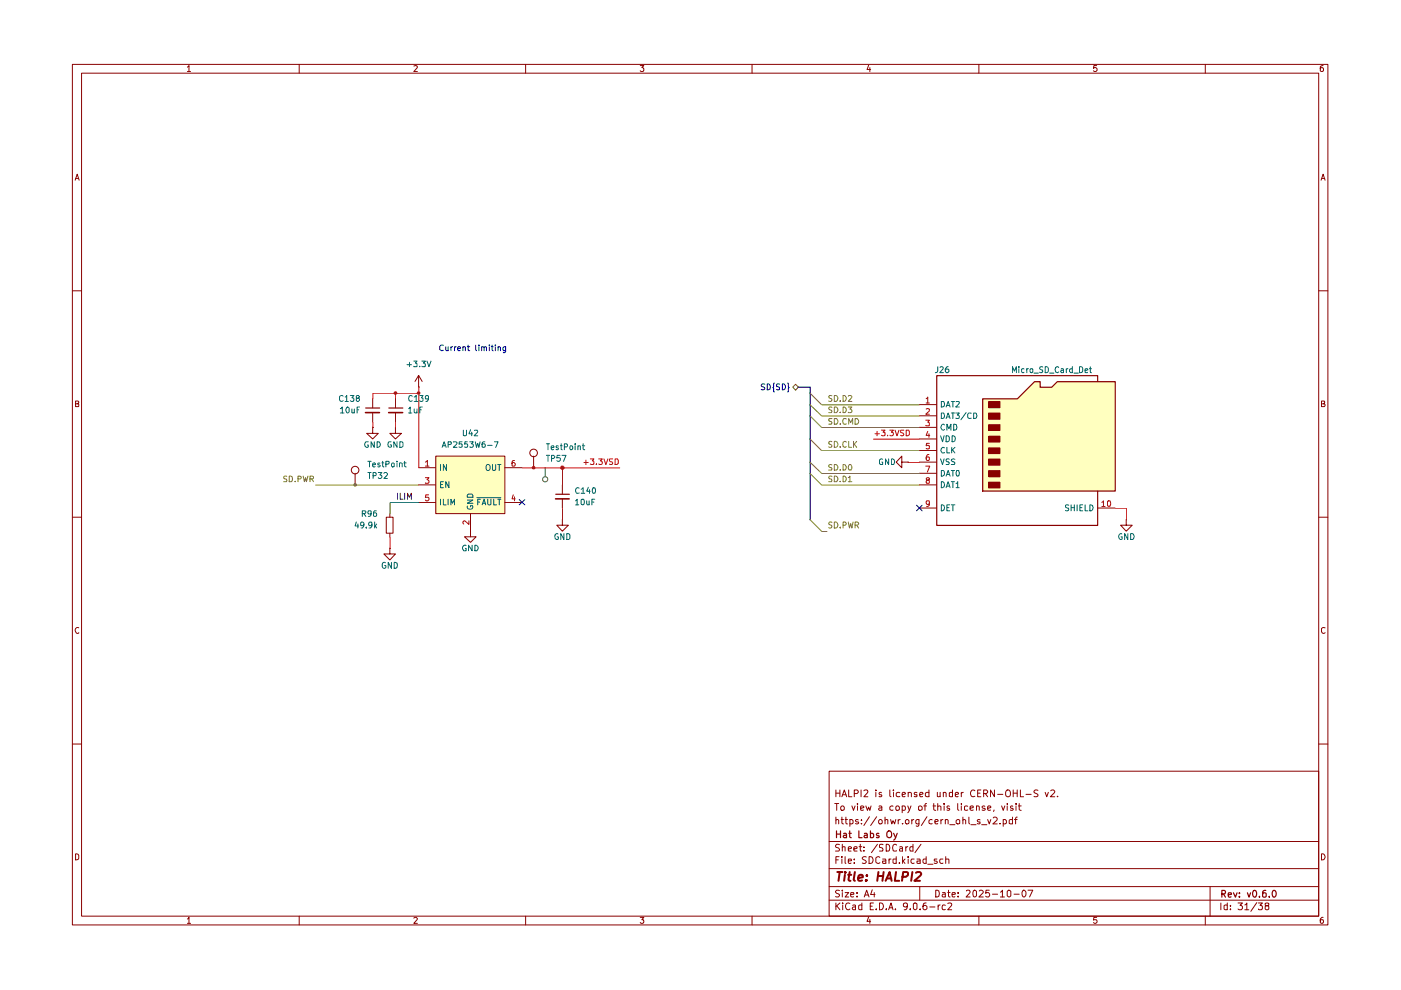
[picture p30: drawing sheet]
<svg xmlns="http://www.w3.org/2000/svg" width="297mm" height="210mm" viewBox="0 0 297 210" stroke-linecap="round" stroke-linejoin="round" font-family="sans-serif">
<g fill="none" stroke="#890000" stroke-width=".21">
<path d="M15.3 13.7h266.2v182.4h-266.2zM17.3 15.5h262.3v178.7h-262.3zM39.7 14.2l.4-.3v1.3M39.7 15.2h.7M63.4 13.7v1.8M87.7 14l.5-.1 .3 .3-.8 1h.8M111.4 13.7v1.8M135.7 13.9h.8l-.4 .4 .4 .3-.1 .5-.5 .1-.2-.2M159.4 13.7v1.8M184.2 13.8l-.4 1h.8M184.4 14.3v.9M207.5 13.7v1.8"/>
<path d="M232.5 13.9h-.6l-.1 .6 .5-.2 .3 .3v.3l-.3 .3-.5-.2M255.5 13.7v1.8M280.5 13.9l-.6 .3v.8l.3 .2 .3-.1v-.7l-.3-.1-.3 .3M15.9 38.2l.5-1.3 .4 1.3M16 37.9h.6M280.1 38.2l.4-1.3 .4 1.3M280.3 37.9h.6M15.3 61.7h2M279.6 61.7h1.9M16 85.6h.4l.3-.2-.2-.4h-.5v1.2h.6l.1-.5-.3-.1M280.2 85.6l.6-.1v-.5h-.6v1.2l.7-.1v-.3l-.3-.2M15.3 109.7h2"/>
<path d="M279.6 109.7h1.9M16.7 133.1a.58 .58 0 0 0-.8 .6 .58 .58 0 0 0 .8 .5v-.1M280.9 133.1a.46 .46 0 0 0-.7 .2v.7l.2 .2 .3 .1 .2-.2M15.3 157.8h2M279.6 157.8h1.9M175.8 163.5h103.8v30.7h-103.8zM175.8 178.4h103.8M177 170.4h.8M177.2 173.9l.2-.1 .4 .1v.8M177.2 167.5v1.4M177.2 173.2v1.5M177.2 168.2h.9"/>
<path d="M177.4 170.4v1.4M178 179.1l-.6-.1-.2 .2v.4l.5 .2 .3 .4-.2 .2h-.7M178.1 167.5v1.4M178.2 171.1l.3-.2h.3l.2 .2-.1 .6h-.6zM178.3 173.8h.5M178.5 173.2v1.3l.3 .2M178.5 168.9l.5-1.4 .5 1.4M178.6 179.7l.2-.2 .4 .1v.8M178.6 179v1.4M178.7 168.5h.6M179.2 173.8h.5M179.3 173.2v1.3l.4 .2"/>
<path d="M179.9 167.5v1.4h.7M180.2 173.8h.4l.3 .2-.1 .6h-.6M180.2 173.8v1.4M180.6 170.9l.4 .9 .3-.9M181.1 168.3h.6l.3-.3v-.3l-.3-.2h-.6v1.4M181.8 170.4v.1M181.8 170.9v.9M182 173.8h-.4l-.2 .2 .2 .3h.4l.1 .2-.3 .2-.4-.1M182.1 179.5h.6M182.4 179v1.3l.1 .1h.2M182.5 171.4l.7-.2-.1-.2h-.6v.7h.6M182.6 167.5v1.4"/>
<path d="M182.6 174.6v.1M182.6 173.8v.1M183.2 179.6v.1M183.2 167.7l.5-.2 .3 .2-.1 .4-.7 .8h.8M183.6 170.9l.3 .9 .3-.7 .2 .7 .3-.9M184.3 173.2l-1.1 1.8M185.7 167.5v.2M185.7 168v.9M185.9 173.2l-1.3 1.8M186 179l-1.2 1.8M186.3 174l.2-.2h.3l.2 .2v.6h-.6zM186.4 171l.4-.1 .2 .1v.8"/>
<path d="M186.9 168.1l-.4-.1-.1 .3 .1 .2h.4l.1 .3-.2 .1-.4-.1M187 171.2l-.7 .3 .2 .3 .5-.1M187.2 179.1h-.7v.6a.53 .53 0 0 1 .6 .2 .53 .53 0 0 1 0 .5h-.6M187.6 173.9l.3-.1h.3v.9M187.6 173.2v1.5M187.9 179a.8 .8 0 0 1 .8 .5 .8 .8 0 0 1-.3 .9h-.5zM188.7 167.5v1.3l.2 .1M188.8 173.8l.3 .9 .2-.7 .4 .7 .2-.9M189.3 171a.45 .45 0 0 0-.6 .1v.6h.6M189.4 167.5v.2M189.4 168v.9M190 171l.4-.1 .3 .2-.1 .6h-.6z"/>
<path d="M190.1 179.2l-.1-.1a.42 .42 0 0 0-.7 .2v1l.2 .1h.6M190.4 173.8v.9M190.8 179.6l.3-.1 .3 .2v.7h-.6l-.1-.3 .7-.2M190.8 168.1l-.4-.1-.4 .3 .1 .5h.7M190.9 173.8l-.5 .2M191.3 171l.4-.1 .3 .2-.1 .6h-.6M191.3 168.5l.7-.2-.2-.3h-.3l-.2 .2v.6l.2 .1 .4-.1M191.3 170.9v1.4M191.4 174.6v.1M192 179.5v.9M192.2 173.8h.3l.2 .2v.4l-.2 .3h-.3l-.2-.3v-.4zM192.5 179.5l-.5 .3"/>
<path d="M192.5 170.9l.3 .9M192.6 168.1l.4-.1 .2 .2v.7M192.6 168v.9M193.1 170.9l-.6 1.4M193.3 173.8v.9M193.6 179v1.4h-.6v-.8h.6M193.7 173.8l-.4 .2M194.4 168.1l-.4-.1-.2 .2 .2 .3h.4v.3h-.6M194.8 171a.45 .45 0 0 1 .7 .1l-.1 .6-.4 .1-.2-.1zM194.8 173.8v1.1l-.2 .3-.4-.1M194.8 173.8h-.4l-.2 .2v.6h.6M195 168.5l.7-.2-.2-.3h-.3l-.2 .2v.6l.2 .1 .4-.1"/>
<path d="M195.3 179l-1.3 1.8M195.9 170.9h.5M196.4 170.4l-.3 .2v1.2M196.5 173.2l-1.2 1.8M197 168.1l-.5-.1-.3 .3 .1 .5h.7M197 167.5v1.4M197.6 173.8a.45 .45 0 0 0-.6 .2v.6h.6M197.8 170.9h.6M198 170.4v1.2l.4 .2M198.2 174.3l.7-.2-.2-.3h-.3l-.2 .1v.6l.2 .2 .4-.1M198.7 168v.8h.6M198.8 171l.3-.1 .4 .1v.8"/>
<path d="M198.8 170.4v1.4M199.3 168v.9M199.5 173.8v.9M199.9 173.8l-.4 .2M200 168.1l.4-.1 .2 .2v.7M200 168v.9M200.2 170.4v.1M200.2 170.9v.9M200.4 173.9l.2-.1 .4 .1v.8M200.4 173.8v.9M201.3 171l-.4-.1-.1 .2 .1 .3h.4l.1 .2-.2 .2-.4-.1M201.4 174.9h1.1"/>
<path d="M202 168.1h-.7v.7h.7M202 167.5v1.4M202.5 168.5l.7-.2-.1-.3h-.4l-.2 .2v.6l.2 .1 .4-.1M202.7 174a.45 .45 0 0 1 .8-.1v.7l-.3 .1-.4-.1zM203.1 170.4v1.2l.2 .2M203.8 170.4v.1M203.8 168v.9M203.8 170.9v.9M204.2 173.9l.1-.1 .4 .1v.8M204.2 173.2v1.5M204.2 168l-.4 .3M205.2 171l-.5-.1-.2 .1v.7h.7"/>
<path d="M205.4 173.2v1.3l.2 .2M205.7 171.4l.7-.2v-.2l-.5-.1-.2 .1v.6l.2 .2 .5-.1M205.8 174.9h1.1M206.7 167.7a.68 .68 0 0 0-1 .4 .68 .68 0 0 0 .7 .8l.3-.1M207 171l.2-.1 .4 .1v.8M207 170.9v.9M207.3 168.2h.5M207.8 173.8h-.3l-.3 .1 .1 .3 .5 .1v.3h-.6M208 167.5h-.7v1.4h.7M208.1 174.9h1.1M208.6 168.3h.5l.3-.3v-.3l-.3-.2h-.5v1.4M208.8 171l-.3-.1-.3 .2 .3 .3h.3l.1 .2-.3 .2-.4-.1"/>
<path d="M208.9 168.3l.5 .6M209.4 173.8l.3 .9 .4-.9M209.4 171.4l.7-.2-.2-.3h-.3l-.2 .1v.6l.2 .2 .4-.1M210.6 173.4l.2-.2h.3l.3 .5-.1 .2-.8 .8h.9M210.8 171.7l-.1 .4M210.8 167.5v1.4l-.8-1.4v1.4M211.5 168.4h1.1M212 174.6v.1M212.4 170.9l.3 .9 .3-.9M212.7 173.8h.4l.3 .2-.1 .6h-.6M212.7 173.8v1.4M213.3 167.7l.3-.2h.3a.88 .88 0 0 1 .1 1.3l-.4 .1-.3-.1z"/>
<path d="M213.6 170.4v.1M213.6 170.9v.9M214.7 173.8h-.5l-.2 .1v.7h.7M214.7 173.2v1.5M214.7 171l-.3-.1-.2 .2 .2 .3h.3l.1 .2-.1 .2-.5-.1M214.8 168.2h.9M214.8 167.5v1.4M215.1 173.8h.6M215.4 170.4v.1M215.4 170.9v.9M215.7 173.2l-.4 .3v1.2M215.7 167.5v1.4"/>
<path d="M215.9 170.9h.6M216.1 170.4v1.2l.4 .2M216.3 167.5v1.4h.7M217.5 168.4h1.1M220.1 167.6l-.6-.1-.3 .2 .1 .4 .8 .4-.1 .3h-.8M221.6 168l.3 .9 .4-.9M222.8 167.7l.6-.2 .2 .4-.9 1h.9M224.2 168.8v.1M16 181a.52 .52 0 0 1 .7 .4v.6a.52 .52 0 0 1-.7 .3zM39.7 194.8l.4-.3v1.3M39.7 195.8h.7M63.4 194.2v1.9"/>
<path d="M87.7 194.7l.5-.2 .3 .3-.8 1h.8M111.4 194.2v1.9M135.7 194.5h.8l-.4 .5h.3v.7l-.5 .1-.2-.2M159.4 194.2v1.9M175.8 190.9h103.8M175.8 188h103.8M175.8 184.2h103.8M177.2 191.5v1.4M177.2 182.3h.5M177.4 192l.7 .9M177.9 181.6h-.7v1.5M178 188.8l-.6-.1-.3 .3 .3 .4 .5 .2 .1 .3-.3 .3-.6-.1"/>
<path d="M178.1 191.5l-.9 .7M178.5 181.6v.2M178.5 182.1v1M178.6 188.7v.2M178.6 189.3v.9M178.7 191.5h.1M178.7 191.9v1M179.2 189.3h.7l-.7 .9h.7M179.2 181.6v1.4l.1 .1M179.9 182.6l.6-.1-.1-.4h-.5v.2v.6l.1 .2 .4-.1M179.9 180l.6-.1-.1-.3-.4-.1-.1 .2v.7h.5M180.2 191.5a.67 .67 0 0 0-.9 .6 .67 .67 0 0 0 .8 .7l.1-.1"/>
<path d="M180.4 189.7l.6-.1v-.3h-.6v.1v.6l.2 .2 .4-.1M180.8 192h.6v.9M181 180l.7-.1v-.3l-.4-.1-.3 .2 .1 .7h.6M181.1 182.9v.2M181.1 182.1v.2M181.4 192.2l-.6 .2-.1 .2 .3 .3 .4-.1M181.7 190v.2M181.7 189.3v.1M182.7 192l-.4-.1-.2 .1v.7l.2 .2 .4-.1M182.7 191.5v1.4M183.2 180.4h.1M183.2 190.2l.5-1.5 .6 1.5"/>
<path d="M183.4 189.8h.7M183.7 181.7a.6 .6 0 0 0-.9 .2l.2 .3 .7 .4-.3 .5-.6-.1M184.2 194.4l-.4 .9h.8M184.3 181.6a.73 .73 0 0 1 .8 .8 .73 .73 0 0 1-.8 .7zM184.4 194.9v.9M184.5 192.1h.4M184.9 188.7l-.3 1h.9M185.2 191.5h-.7v1.4h.7M185.4 189.3v.9M185.8 192.7v.2M186.5 191.5a.73 .73 0 0 1 .8 .7 .73 .73 0 0 1-.8 .7zM186.5 181.8l-.4-.2-.4 .4 .1 .9 .3 .2 .4-.2"/>
<path d="M187.1 182.1h.6l.1 1M187.8 182.5l-.7 .1v.4h.7M187.9 192.7v.2M188.4 192.9l.5-1.4 .4 1.4M188.5 182.1v1M188.6 192.5h.7M188.9 182.1h-.3l-.1 .3M189.8 192.7v.2M190 182.1l-.7 .1v.7l.3 .2 .4-.1M190 181.6v1.5M190.7 182.9v.2M191.4 181.6v1.5"/>
<path d="M191.5 182.6l.4 .5M191.9 182.1l-.5 .5M192.4 192l-.3 .3-.5-.1-.1-.2 .1-.5h.5a.84 .84 0 0 1 .3 .8 .84 .84 0 0 1-.7 .6M192.6 181.6v.2M192.6 182.1v1M193 192.7v.2M193.7 191.5h.4l.3 .2v.9l-.3 .3-.4-.3zM193.8 182.1h-.5l-.2 .3v.4l.3 .3 .4-.1M194.4 182.1h.6l.1 1M195 188v2.9M195.1 192.7v.2M195.1 182.5l-.7 .1v.4h.7"/>
<path d="M196.4 191.5h-.5a.99 .99 0 0 0 0 1.4l.6-.3v-.4l-.3-.2h-.3l-.2 .2M196.4 182.1h-.5l-.2 .3v.4l.2 .3 .5-.1M196.4 181.6v1.5M196.7 183.2h1.1M197.1 192.3h1.1M198.4 188.7l.7 .2v1.1l-.4 .2h-.3zM198.6 182.1h-.5v.3v.2h.5l.1 .3-.2 .2-.4-.1M198.9 191.9v1M199.3 191.9l-.4 .3M199.8 189.3h.5l.1 .9M199.9 182.1h-.5l-.2 .3v.4l.3 .3 .4-.1M200.4 189.6h-.5l-.2 .2 .2 .4 .5-.1"/>
<path d="M200.4 192l-.4-.1-.3 .3 .1 .6h.6M200.5 182.2l.6-.1 .1 1M200.5 181.6v1.5M200.9 191.5h.6l.3 .2-.1 .3-.8 .9h.9M200.9 189.3h.5M201.1 188.7v1.3l.3 .2M201.9 189.7l.6-.1v-.3h-.5l-.1 .1v.6l.1 .2 .5-.1M203.1 190v.2M203.1 189.3v.1M204.9 188.9l.2-.2h.3l.3 .5-.9 1h.9M206.4 188.9l.3-.2 .3 .3v.9l-.3 .3a.82 .82 0 0 1-.3-1.3zM207.5 194.2v1.9"/>
<path d="M207.6 188.9l.2-.2h.3l.4 .5-1 1h1M209.7 188.7h-.6l-.1 .7 .6-.1 .2 .3v.3l-.2 .3-.6-.2M210.4 189.6h1.1M212.1 189.2l.4-.5v1.5M212.1 190.2h.9M213.6 189l.3-.3 .4 .3v.9l-.3 .3-.4-.3zM215 189.6h1.1M216.9 188.8l.1-.1a.75 .75 0 0 1 .6 .8 .75 .75 0 0 1-.6 .7 1.01 1.01 0 0 1-.1-1.4zM218 188.7h1l-.7 1.5M232.5 194.5h-.6l-.1 .6 .6-.1 .2 .5-.3 .3-.5-.2M255.5 194.2v1.9M256.6 188v6.2"/>
<path d="M258.8 191.5v1.4M260.2 192l-.4-.1-.3 .1v.7l.3 .2 .4-.1M260.2 191.5v1.4M260.9 192.7v.2M260.9 192v.1M262.5 191.5h.9l-.5 .5h.3l.2 .2v.4l-.2 .3-.7-.2M263.9 191.9l.5-.4v1.4M263.9 192.9h.9M266.5 191.4l-1.3 1.8M266.8 191.5h.9l-.6 .5h.5v.8l-.6 .1-.2-.2M268.5 192l-.3-.1v-.4h.8l-.1 .5-.7 .2v.5l.3 .2 .5-.2v-.5l-.2-.2M280.2 181a.65 .65 0 0 1 .7 .7 .65 .65 0 0 1-.7 .6z"/>
<path d="M280.5 194.5h-.2l-.4 .3 .1 .9a.43 .43 0 0 0 .6-.1 .43 .43 0 0 0-.1-.6h-.5l-.1 .3"/>
</g>
<g fill="none" stroke="#890000" stroke-width=".25">
<path d="M177.4 176.2v1.4M177.4 176.8h.8M178.2 176.2v1.4M178.9 176.8l.4-.1 .2 .1v.8M179.5 177l-.7 .3 .2 .3 .5-.1M180 176.7h.5M180.1 176.2v1.2l.4 .2M182.1 176.2v1.4h.7M183.3 176.8l.4-.1 .2 .1v.8M183.9 177l-.7 .3 .2 .3 .5-.1M184.6 176.8l.4-.1 .2 .2-.1 .6h-.5M184.6 176.2v1.4"/>
<path d="M186.3 176.8l-.3-.1-.2 .2 .2 .3h.3l.1 .2-.2 .2-.4-.1M188.1 176.4l.6-.2a.88 .88 0 0 1 .1 1.3l-.4 .1-.3-.2zM189.5 176.7l.4 .9M190.2 176.7l-.5 1.2-.2 .2M259.1 189.5h.6v-.6l-.6-.1v1.4M259.4 189.5l.4 .7M260.4 189.7l.7-.1-.1-.3h-.5l-.1 .2 .1 .6h.5M261.5 189.3l.4 .9 .4-.9M262.8 190.1v.1M262.8 189.3v.2M264.5 189.3l.3 .9 .4-.9M265.7 188.9l.2-.1a.76 .76 0 0 1 .5 .7 .76 .76 0 0 1-.5 .7 1.01 1.01 0 0 1-.2-1.3z"/>
<path d="M267 190.1v.1M268.4 188.8h-.4l-.3 .3v1l.2 .1 .6-.1-.1-.7-.5-.1-.2 .3M269.1 190.1v.1M269.9 188.9l.2-.1a.73 .73 0 0 1 .6 .7 .73 .73 0 0 1-.6 .7l-.4-.6z"/>
</g>
<g fill="none" stroke="#890000" stroke-width=".42">
<path d="M177.5 184.9h1.1M178 184.9l-.2 1.9M179.1 185.5l-.1 1.3M179.2 184.9v.2M179.8 185.5h.7M180.1 184.9l-.2 1.6 .4 .3M181.2 184.9l-.2 1.6 .2 .3M182 186.2l.9-.2v-.4a.6 .6 0 0 0-.9 .1v1h.8M183.7 186.6l.1 .1h-.3l.2-.1-.1 .2M183.8 185.6v.1M186.2 185.7h1.1M186.2 184.9l-.2 1.9"/>
<path d="M187.3 184.9l-.2 1.9M187.8 186.8l.8-1.9 .4 1.9M188 186.2h1M190 184.9l-.3 1.9h.9M191.3 185.9h.8l.3-.2 .1-.6-.2-.2h-.8l-.3 1.9M193.4 184.9l-.2 1.9M194.2 185.1l.8-.2 .2 .2 .1 .3-1.4 1.4h1.2"/>
</g>
<g fill="#ffffbf">
<path d="M92.4 96.7h14.6v12.2h-14.6z"/>
<path d="M208.3 84.5h7.4l3.6-3.6h1.2v1.2h2.4l1.2-1.2h12.3v23.2h-28.1z"/>
</g>
<path d="M84.3 104.6v1.3M84.9 104.6v1.3h.5M85.8 104.6v1.3M86.4 105.9v-1.3l.4 .8 .4-.8v1.3" fill="none" stroke="#0f0f0f" stroke-width=".21"/>
<g fill="none" stroke="#890000" stroke-width=".21">
<path d="M88.8 79.6l-.8 1.3M88.8 79.6l.7 1.3M88.8 79.6v2.5M79 90.6v1.3h1.2l-1.2 1.2-1.3-1.2h1.3M79 90.6h.1M79 84.5v2M79 87.5v1.9M83.8 90.6v1.3h1.3l-1.3 1.2-1.1-1.2h1.1M83.8 90.6h.1M83.8 84.5v2M83.8 87.5v1.9M88.8 82.1h.1"/>
<path d="M88.8 99.2h3.6M92.4 96.7h14.6v12.2h-14.6zM107 99.2h3.7M113.1 96.7v2.5M75.3 100.4v2.4M81.9 109.7h1.4v3.4h-1.4zM82.7 116.3v1.2h-1.3l1.3 1.2 1.1-1.2h-1.1M82.7 116.3h.1M82.7 108.9v.8M82.7 113.1v.7M88.8 102.8h3.6M88.8 106.5h3.6"/>
<path d="M99.8 112.6v1.2h1.1l-1.1 1.2-1.3-1.2h1.3M99.8 112.6h.1M99.8 108.9v3.7M107 106.5h3.7"/>
<circle cx="75.3" cy="99.7" r=".8"/>
<circle cx="113.1" cy="96" r=".8"/>
</g>
<path d="M90.2 98l.4-.4v1.2M90.2 98.8h.8M109.1 97.6h-.4l-.1 .3v.8h.6v-.4l-.2-.2h-.3l-.1 .2M90.2 101.3h.8l-.5 .4 .5 .3v.3l-.2 .2-.6-.1M90.9 104.9h-.6l-.1 .6 .6-.1 .2 .2v.3l-.3 .3h-.3l-.2-.2M99.4 110.4v.8l-.9-.8-.4 .3 .2 .4M108.8 104.9l-.2 .9h.6M109.1 105.3v.9" fill="none" stroke="#b00000" stroke-width=".21"/>
<g fill="none" stroke="#006465" stroke-width=".21">
<path d="M93.4 98.5v1.3M94.7 98.5v1.3l-.7-1.3v1.3M103.3 98.5a.46 .46 0 0 1 .6 .4v.4a.46 .46 0 0 1-.6 .5 .86 .86 0 0 1 0-1.3zM104.4 98.5v1.1l.3 .2 .4-.3v-1M105.5 98.5h.7M105.9 98.5v1.3M93.4 105.9v1.1M93.4 102.7h.4M94 102.1h-.6v1.3h.6M94 105.9v1.1h.6M95 105.9v1.1M95.2 102.1v1.3l-.7-1.3v1.3"/>
<path d="M95.6 107v-1.1l.3 .8 .5-.8v1.1M99.1 107.3v.4a.61 .61 0 0 0 .8 .3 .61 .61 0 0 0 .3-.8h-.4v.3M99.1 106h1.2l-1.2 .7h1.2M99.1 104.9l.2-.1h.7l.3 .3v.3h-1.2zM101.1 105.5h5.1M101.3 106.4h.4M101.9 105.9h-.6v1.1M102.2 107l.4-1.1 .4 1.1M102.3 106.7h.6M103.4 105.9v.9l.3 .2h.4v-1.1M104.7 105.9v1.1h.6M105.5 105.9h.7"/>
<path d="M105.9 105.9v1.1"/>
</g>
<path d="M77.5 86.5h3M82.4 86.5h3" fill="none" stroke="#890000" stroke-width=".25"/>
<path d="M77.5 87.5h3M82.4 87.5h3" fill="none" stroke="#890000" stroke-width=".34"/>
<path d="M60.8 101h-.6v.5a.47 .47 0 0 1 .5 .1 .47 .47 0 0 1 0 .5h-.6M61.3 100.9h.4l.3 .3v.7l-.2 .2h-.5zM62.6 102v.1M63.2 101.5h.5l.2-.1-.1-.4-.6-.1v1.2M64.3 100.9l.2 1.2 .3-.8 .2 .8 .3-1.2M65.7 101.5h.6l.2-.1-.1-.4-.7-.1v1.2M66.1 101.5l.4 .6" fill="none" stroke="#848400" stroke-width=".21"/>
<g fill="none" stroke="#474747" stroke-width=".21">
<path d="M115.6 99.2v1.9"/>
<circle cx="115.6" cy="101.6" r=".55"/>
</g>
<path d="M123.8 98.1h.9M124.2 97.6v.9M125.2 97.3h.7l-.3 .4 .3 .2v.5h-.7M126.4 98.4v.1M126.9 97.3h.8l-.4 .4 .4 .3-.1 .4h-.7M128 97.3l.5 1.2 .4-1.2M129.9 97.3l-.7 .1v.3l.7 .4-.3 .4-.4-.1M130.4 97.3h.5l.2 .3v.6l-.4 .3h-.3z" fill="none" stroke="#ca0000" stroke-width=".21"/>
<path d="M168.1 82.1l.6-.6 .6 .6-.6 .6z" fill="#fff"/>
<path d="M168.1 82.1l.6-.6 .6 .6-.6 .6z" fill="none" stroke="#735600" stroke-width=".21"/>
<path d="M162.2 81.5l-.6-.1-.2 .2 .2 .4 .5 .1v.5h-.7M162.7 81.4a.64 .64 0 0 1 .6 .6 .64 .64 0 0 1-.6 .7zM164.2 81.2l-.2 .1v.7l-.1 .1 .1 .2v.8h.2M165.3 81.5l-.4-.1-.3 .2 .1 .4 .6 .1v.5h-.7M165.9 81.4a.64 .64 0 0 1 .7 .6 .64 .64 0 0 1-.7 .7zM167 81.2l.2 .1v.7l.1 .1-.1 .2v.8h-.2" fill="none" stroke="#020087" stroke-width=".21"/>
<path d="M208.3 84.6h7.4l3.6-3.7h1.2v1.2h2.5l1.2-1.2h12.3v23.2h-28.2zM117.8 104.8h2.9" fill="none" stroke="#890000" stroke-width=".25"/>
<path d="M117.8 105.8h2.9" fill="none" stroke="#890000" stroke-width=".34"/>
<path d="M119.2 110.2v1.2h1.3l-1.3 1.2-1.2-1.2h1.2M119.2 110.2h.1M119.2 102.8v2M119.2 105.8v1.9" fill="none" stroke="#890000" stroke-width=".21"/>
<g fill="none" stroke="#848400" stroke-width=".21">
<path d="M176.4 83.9h-.6v.4l.5 .2 .1 .4-.3 .2-.4-.1M176.4 86.4h-.6v.4l.5 .2 .1 .3-.1 .2h-.6M176.9 83.8a.65 .65 0 0 1 .8 .7 .65 .65 0 0 1-.8 .6zM176.9 86.3a.66 .66 0 0 1 .7 .4 .66 .66 0 0 1-.2 .8h-.5zM178.2 84.9v.2M178.2 87.4v.1M178.8 83.8a.64 .64 0 0 1 .6 .7 .64 .64 0 0 1-.6 .6zM178.8 86.3a.66 .66 0 0 1 .6 .4 .66 .66 0 0 1-.2 .8h-.4zM179.9 84l.1-.2h.4l.2 .3-.7 1h.7M179.9 86.3h.7l-.4 .4 .4 .3v.3l-.2 .2-.5-.1M176.4 101h-.6v.5a.47 .47 0 0 1 .5 .1 .47 .47 0 0 1 0 .5h-.6M176.4 110.8h-.6v.4l.5 .2 .1 .3-.3 .3-.4-.1"/>
<path d="M176.9 100.9a.66 .66 0 0 1 .7 .4 .66 .66 0 0 1-.2 .8h-.5zM176.9 110.7a.65 .65 0 0 1 .8 .6 .65 .65 0 0 1-.8 .7zM178.2 102v.1M178.2 111.8v.2M178.8 100.9a.66 .66 0 0 1 .6 .5 .66 .66 0 0 1-.2 .7h-.4zM178.8 111.4h.4l.2-.5-.2-.2h-.4v1.3M179.9 101.3l.3-.4v1.2M179.9 110.7l.2 1.3 .3-1 .2 1 .3-1.3M179.9 102.1h.7M181.3 111.4h.5l.3-.5-.3-.2h-.5v1.3M181.6 111.4l.5 .6"/>
</g>
<path d="M209.6 85.2h2.4v1.2h-2.4z" fill="#890000"/>
<path d="M209.6 85.2h2.4v1.2h-2.4z" fill="none" stroke="#890000" stroke-width=".25"/>
<path d="M209.6 87.6h2.4v1.3h-2.4z" fill="#890000"/>
<path d="M209.6 87.6h2.4v1.3h-2.4z" fill="none" stroke="#890000" stroke-width=".25"/>
<path d="M209.6 90.1h2.4v1.1h-2.4z" fill="#890000"/>
<path d="M209.6 90.1h2.4v1.1h-2.4z" fill="none" stroke="#890000" stroke-width=".25"/>
<path d="M209.6 92.5h2.4v1.2h-2.4z" fill="#890000"/>
<path d="M209.6 92.5h2.4v1.2h-2.4z" fill="none" stroke="#890000" stroke-width=".25"/>
<path d="M209.6 95h2.4v1.2h-2.4z" fill="#890000"/>
<path d="M209.6 95h2.4v1.2h-2.4z" fill="none" stroke="#890000" stroke-width=".25"/>
<path d="M209.6 97.3h2.4v1.3h-2.4z" fill="#890000"/>
<path d="M209.6 97.3h2.4v1.3h-2.4z" fill="none" stroke="#890000" stroke-width=".25"/>
<path d="M209.6 99.8h2.4v1.3h-2.4z" fill="#890000"/>
<path d="M209.6 99.8h2.4v1.3h-2.4z" fill="none" stroke="#890000" stroke-width=".25"/>
<path d="M209.6 102.3h2.4v1.1h-2.4z" fill="#890000"/>
<path d="M232.7 80.9v-1.3h-34.1v31.8h34.1v-7.3M209.6 102.3h2.4v1.1h-2.4z" fill="none" stroke="#890000" stroke-width=".25"/>
<g fill="none" stroke="#890000" stroke-width=".21">
<path d="M191.2 98v-1.3l-1.2 1.3 1.2 1.2v-1.2h1.3M192.5 98h.1M194.9 85.8h3.7M194.9 88.2h3.7M194.9 90.6h3.7M194.9 93.1h3.7M194.9 95.5h3.7M194.9 98h3.7M194.9 100.4h3.7M194.9 102.8h3.7M194.9 107.7h3.7M232.7 107.7h3.7"/>
<path d="M238.8 110.2v1.2h1.3l-1.3 1.2-1.2-1.2h1.2M238.8 110.2h.1"/>
</g>
<g fill="none" stroke="#b00000" stroke-width=".21">
<path d="M196.3 89.1h.7l-.3 .4 .3 .2v.5h-.7M196.3 98.8h.8l-.5 1.3M196.4 84.5l.3-.3v1.2M196.4 86.7h.6v.4l-.7 .7h.7M196.4 85.4h.6M196.7 91.5l-.3 .8h.7M197 96.4a.72 .72 0 0 0-.6 .5 .72 .72 0 0 0 .2 .7l.4-.1v-.5l-.4-.1-.2 .2M197 92v.7M197 94h-.6v.5h.6v.6h-.6M196.6 101.8l-.2-.3 .2-.2 .4 .1v.3a.51 .51 0 0 0-.5 .2 .51 .51 0 0 0-.1 .6l.6-.1v-.4l-.1-.2M197 106.7l-.1 .3-.5-.1v-.7l.6 .1v.8l-.6 .3M233.6 106.5l.4-.3v1.2"/>
<path d="M233.6 107.4h.7M234.8 106.4l.2-.2h.3a.77 .77 0 0 1-.2 1.2l-.3-.3z"/>
</g>
<g fill="none" stroke="#006465" stroke-width=".21">
<path d="M199.4 92.4l.4 1.3 .4-1.3M199.4 97.3l.4 1.2 .4-1.2M199.6 85.1h.4a.66 .66 0 0 1 .2 .8 .66 .66 0 0 1-.6 .4zM199.6 87.6h.4a.66 .66 0 0 1 .2 .7 .66 .66 0 0 1-.6 .5zM199.6 99.8h.4a.66 .66 0 0 1 .2 .7 .66 .66 0 0 1-.6 .4zM200.3 90.1l-.3-.2a.6 .6 0 0 0-.5 .7 .6 .6 0 0 0 .7 .5l.1-.1M200.3 94.9a.61 .61 0 0 0-.8 .3 .61 .61 0 0 0 .2 .8l.6-.1M200.6 86.3l.4-1.2 .4 1.2M200.6 88.8l.4-1.2 .4 1.2M200.6 92.4l.5 .1 .2 .2v.6l-.4 .4h-.3zM200.8 91.2v-1.3l.4 1 .4-1v1.3M200.8 94.8v1.2h.6"/>
<path d="M200.8 86h.5M200.8 88.4h.5M201.3 97.4h-.7v.3l.7 .4-.2 .4h-.5M201.7 85.1h.7M201.7 87.6h.7M201.7 99.8h.7M201.8 94.8v1.2M201.9 92.4a.64 .64 0 0 1 .7 .6 .64 .64 0 0 1-.7 .7zM202 95.4l.5 .6M202 85.1v1.2M202 87.6v1.2M202 99.8v1.1"/>
<path d="M202.2 89.9a.64 .64 0 0 1 .7 .7 .64 .64 0 0 1-.7 .6zM202.5 97.4h-.7l-.1 .2 .3 .3h.2l.3 .3-.2 .3h-.6M202.5 94.8l-.7 .7M202.6 87.6h.8l-.4 .4 .4 .2-.1 .5h-.7M202.7 85.2l.6-.1 .1 .3-.8 .9h.8M202.8 99.8h.4a.86 .86 0 0 1-.1 1.1h-.3zM204.8 87.5l-1.1 1.5M205.9 87.7l-.5-.1-.2 .2v.7l.4 .3 .3-.1M206.4 87.6h.5a.66 .66 0 0 1 .2 .7 .66 .66 0 0 1-.7 .5zM199.6 102.1a.64 .64 0 0 1 .7 .7 .64 .64 0 0 1-.7 .6zM199.6 107a.64 .64 0 0 1 .7 .7 .64 .64 0 0 1-.7 .6zM200.6 100.9l.4-1.1 .4 1.1"/>
<path d="M200.6 103.4l.4-1.3 .4 1.3M200.8 100.6h.5M200.8 103.1h.5M200.8 107.6h.4M201.4 107h-.6v1.3h.6M201.7 102.1h.7M201.7 107h.8M202 102.1v1.3M202 107v1.3M202.7 102.6l.4-.5v1.3M202.7 103.4h.7M226.6 107.1h-.7v.4l.6 .2 .1 .2-.1 .3h-.6"/>
<path d="M227.1 107.6h.7M227.1 107v1.3M227.8 107v1.3M228.4 107v1.3M229 107.6h.4M229.6 107h-.6v1.3h.6M230.1 107v1.3h.6M231.1 107a.64 .64 0 0 1 .7 .7 .64 .64 0 0 1-.7 .6z"/>
</g>
<g fill="none" stroke="#848400" stroke-width=".21">
<path d="M171.7 98l2.5 2.4M171.7 93.1l2.5 2.4M171.7 85.8l2.5 2.4M171.7 83.3l2.5 2.5M171.7 88.2l2.5 2.4M174.2 88.2h20.8M174.2 85.8h20.8M174.2 90.7h20.8M174.2 95.6h20.8M176.4 93.7h-.6v.5l.5 .1 .1 .3-.3 .2h-.4M176.4 88.8h-.6a.47 .47 0 0 0 0 .4 .47 .47 0 0 0 .5 .2v.5h-.6M176.4 98.6h-.6v.4l.5 .2 .1 .3-.1 .2h-.6"/>
<path d="M176.9 93.6a.65 .65 0 0 1 .8 .6 .65 .65 0 0 1-.8 .6zM176.9 88.8h.5l.2 .2 .1 .4-.3 .5h-.5zM176.9 98.5a.66 .66 0 0 1 .7 .4 .66 .66 0 0 1-.2 .8h-.5zM178.2 94.7v.1M178.2 89.9h.1M178.2 99.6v.1M178.8 98.5a.66 .66 0 0 1 .6 .4 .66 .66 0 0 1-.2 .8h-.4zM179.4 93.7l-.2-.1a.65 .65 0 0 0-.5 .6 .65 .65 0 0 0 .5 .6l.2-.1M179.4 88.8h-.1a.66 .66 0 0 0-.6 .4 .66 .66 0 0 0 .2 .7h.5M179.9 93.6v1.2h.6M179.9 89.9v-1.1l.5 .8 .4-.8v1.1M180 98.6a.61 .61 0 0 1 .7 .4 .61 .61 0 0 1-.3 .7h-.4l-.1-.2v-.5z"/>
<path d="M181 93.6v1.2M181.1 94.2l.5 .6M181.3 88.8h.5l.2 .2 .1 .4-.3 .5h-.5zM181.6 93.6l-.6 .7M66.9 102.8h21.9M171.7 100.4l2.5 2.4M171.7 110.2l2.5 2.4M174.2 102.8h20.8M174.2 112.7h1.2M174.2 100.4h20.8"/>
</g>
<g fill="none" stroke="#ca0000" stroke-width=".21">
<path d="M79.1 89.5v1.2M83.9 83.4v1.2M83.9 89.5v1.2M88.8 82.1v17.1M88.8 83.4h-9.7v1.2M110.7 99.2h20.8M119.3 99.2v3.6M185.1 93.1h9.9M185.5 92h1M185.9 91.5v.9M186.9 91.2h.7l-.4 .4 .4 .1v.6h-.7M188.2 92.3v.1"/>
<path d="M188.7 91.2h.7l-.4 .4 .4 .3-.1 .4h-.6M189.8 91.2l.4 1.2 .4-1.2M191.6 91.2l-.7 .1v.3l.7 .5-.2 .3-.5-.1M192.1 91.2h.5l.2 .3v.6l-.3 .3h-.4zM192.5 98h2.5M82.7 113.9v2.4M119.3 107.8v2.4M236.5 107.8h2.3v2.4"/>
</g>
<path d="M169.3 82.1h2.5v28.1" fill="none" stroke="#020087" stroke-width=".25"/>
<path d="M88.8 106.6h-6.1v2.3" fill="none" stroke="#009600" stroke-width=".21"/>
<g fill="none" stroke="#0400c6" stroke-width=".21">
<path d="M94 73.3l-.5-.1-.3 .2v.7l.5 .3 .3-.1M94.5 73.5v.7l.2 .2 .3-.1M95 73.5v.9M95.6 73.5v.9M95.9 73.5l-.3 .3M96.4 73.5v.9M96.7 73.5l-.3 .3M97 73.9h.6l-.1-.4-.5 .2v.5l.2 .2 .4-.1M98.1 73.7l.2-.2 .4 .1v.8M98.1 73.5v.9M99.1 73.5h.5M99.3 73.2v1l.3 .2"/>
<path d="M100.9 73.2v1l.1 .2M101.5 73.2v.1M101.5 73.5v.9M102.1 73.7l.2-.2 .3 .2v.7M102.1 73.5v.9M102.6 73.7l.2-.2 .3 .2v.7M103.7 73.2v.1M103.7 73.5v.9M104.2 73.5h.4M104.3 73.2v1l.3 .2M105 73.2v.1M105 73.5v.9"/>
<path d="M105.6 73.7l.2-.2 .3 .2v.7M105.6 73.5v.9M107.2 73.5v1l-.2 .3-.3-.1M107.2 73.6l-.3-.1-.3 .3 .1 .5h.5"/>
</g>
<path d="M110.1 105.9l1.2 1.1M111.3 105.9l-1.2 1.1M194.3 107.1l1.2 1.2M195.5 107.1l-1.2 1.2" fill="none" stroke="#020087" stroke-width=".21"/>
<circle cx="83.8" cy="83.3" r=".38" fill="#ca0000"/>
<circle cx="75.3" cy="102.8" r=".38" fill="#848400"/>
<g fill="#ca0000">
<circle cx="88.7" cy="83.3" r=".38"/>
<circle cx="119.2" cy="99.2" r=".47"/>
<circle cx="113.1" cy="99.2" r=".38"/>
</g>
<g fill="none" stroke="#006465" stroke-width=".21">
<path d="M86.3 77.3h.9M86.8 76.8v.9M87.7 76.6h.7l-.3 .4 .3 .2v.5h-.7M89 77.7h.1M89.4 76.6h.8l-.4 .4 .4 .2-.1 .5h-.7M90.5 76.6l.5 1.1 .4-1.1M198.8 77.7v1l-.2 .2-.3 .1M199.3 77.9l.4-.2 .3 .4-.8 .9h.8M201 77.7l-.3 .1-.2 .3-.1 .7 .3 .2h.2l.3-.2v-.4l-.2-.1h-.4l-.2 .1M214.7 79v-1.3l.4 1 .4-1v1.3M216 77.7v.2M216 78.2v.8"/>
<path d="M217.1 78.3h-.5v.5l.2 .2 .3-.1M217.7 78.2v.8M218 78.2l-.3 .1v.1M218.5 78.3h.5v.5l-.2 .2-.4-.2zM219.2 79.1h1M221.1 77.8h-.6v.5l.5 .1 .1 .4-.3 .2-.4-.1M221.6 77.7l.5 .1 .2 .3v.6l-.4 .3h-.3zM222.5 79.1h1M224.5 77.9l-.3-.2a.65 .65 0 0 0-.5 .7 .65 .65 0 0 0 .5 .6l.3-.2M225 78.3h.5v.7M225.5 78.4l-.6 .3 .2 .3 .4-.1M226.1 78.2v.8"/>
<path d="M226.4 78.2l-.3 .2M227.4 78.3l-.4-.1-.2 .2v.4l.2 .2 .4-.1M227.4 77.7v1.3M227.7 79.1h.9M228.9 77.7a.52 .52 0 0 1 .7 .4v.6a.52 .52 0 0 1-.7 .3zM230.1 78.6l.6-.2-.2-.2-.4 .1v.6h.5M231 78.2h.4M231.2 77.7v1.2l.2 .1M72.2 86.6l.4-.3v1.3M72.2 87.6h.7M72.7 84l-.3-.2-.4 .4v.6l.2 .2 .3 .1 .2-.2M73.2 84.2l.3-.4v1.3"/>
<path d="M73.2 85.1h.7M73.5 86.4l.3-.1 .2 .3v.7l-.2 .3a.71 .71 0 0 1-.3-1.2zM74.3 83.8h.7l-.4 .5 .4 .1v.6l-.6 .1-.1-.2M74.6 86.7v.8l.4 .1 .1-.2M75.1 86.7v.9M75.7 84.4l-.2-.4 .5-.2 .2 .4-.2 .2-.5 .1v.4l.2 .2h.3l.2-.2v-.3l-.2-.2M75.7 86.9h.4M76.2 86.3h-.5v1.3M78 97.8h.7M78.1 93.7h-.5a.61 .61 0 0 0-.2 .7 .61 .61 0 0 0 .7 .4v-.5h-.2M78.3 97.8v1.2M79 98.6l.6-.1-.2-.4-.4 .2v.5l.2 .2 .3-.1"/>
<path d="M79.4 93.7v1.1l-.7-1.1v1.1M79.9 93.7h.5a.66 .66 0 0 1 .2 .7 .66 .66 0 0 1-.7 .4zM80.5 98.2h-.4v.4h.4l.1 .2-.1 .2-.4-.1M81 98.1h.4M81.1 97.8v1l.3 .2M81.8 98.4l.7-.1v-.4l-.7-.1v1.2M82.9 93.7h-.4a.61 .61 0 0 0-.3 .8 .61 .61 0 0 0 .8 .3v-.5h-.3M83.1 98.2l.3-.1 .2 .2v.6h-.5zM84.2 93.7v1.1l-.7-1.1v1.1M84.2 97.8v.1M84.2 98.1v.9M84.7 98.3l.2-.2 .4 .2v.7"/>
<path d="M84.7 98.1v.9M84.8 93.7h.5l.1 .2v.7l-.3 .2h-.3zM85.6 98.1h.5M85.8 97.8v1l.3 .2M86.6 86.6l.4-.3v1.3M86.6 87.6h.7M87.4 84l-.3-.2a.65 .65 0 0 0-.5 .7 .65 .65 0 0 0 .5 .6l.3-.2M87.8 86.7v.7l.3 .2 .3-.2M87.8 84.2l.4-.4v1.3M87.8 85.1h.8M88.4 86.7v.9M89 83.8h.7l-.4 .5 .4 .1v.5l-.2 .2h-.3l-.2-.2"/>
<path d="M89 86.9h.3M89.5 86.3h-.5v1.3M90.9 84.4l-.1 .2h-.5l-.1-.2 .1-.5 .3-.1 .2 .2a.85 .85 0 0 1-.3 1.1h-.2M93.7 94.8l.5-1.1 .4 1.1M93.9 94.5h.5M95 94.3l.6-.1v-.5h-.6v1.1M96.1 93.7h.6l.2 .1-.1 .4-.7 .6h.8M98 93.7h-.6l-.1 .5h.7v.6h-.7M98.2 91.2v1.1l.2 .1h.3l.2-.3v-.9M99.1 93.7h-.5l-.1 .5h.6v.6h-.6M99.6 93.7h.8l-.5 .4 .5 .2-.1 .5h-.7M99.8 91.1l-.4 .9h.8"/>
<path d="M100 91.6v.8M100.6 91.3l.6-.1 .1 .3-.8 .9h.8M100.8 93.7l.2 1.1 .3-.8 .2 .8 .3-1.1M102.8 93.7h-.3l-.3 .2 .1 .9a.36 .36 0 0 0 .6-.2v-.3a.35 .35 0 0 0-.3-.2 .35 .35 0 0 0-.4 .2M103.4 94.4h.9M104.8 93.7h.8l-.5 1.1M115.8 94.1h.7M115.8 96.5h.7M116.2 94.1v1.3M116.2 96.5v1.3M116.9 94.9l.6-.1-.2-.3-.4 .2v.5l.1 .2 .4-.1M116.9 97.2h.5l.2-.2-.2-.5h-.5v1.3"/>
<path d="M118.4 94.6l-.4-.1-.1 .2 .1 .2 .4 .1v.3h-.5M118.7 96.5h-.6l-.1 .6 .6-.1 .2 .2v.4l-.2 .2h-.4l-.2-.2M118.8 94.5h.4M119 94.1v1.2l.2 .1M119.1 96.5h.9l-.5 1.3M119.7 94.8l.5-.1v-.5l-.5-.1v1.3M120.8 94.7l.2-.2 .3 .1v.7l-.3 .1-.2-.2zM121.9 94.1v.2M121.9 94.5v.9M122.5 94.7l.2-.2 .3 .1v.8M122.5 94.5v.9M123.5 94.5h.5"/>
<path d="M123.6 94.1v1.1l.4 .2M187.1 97.4a.45 .45 0 0 0-.6 .2v.6l.1 .3h.5v-.5h-.1M188.4 97.3v1.2l-.7-1.2v1.2M189 97.3a.66 .66 0 0 1 .7 .4 .66 .66 0 0 1-.3 .8h-.4zM75.5 110.7l-.2 .8h.8M75.9 111.1v.9M76.8 108.9l.7-.1 .1-.3-.2-.2h-.6v1.2M77.2 111.3l-.2 .1h-.4l-.1-.6 .4-.1 .3 .2-.2 .9-.4 .2M77.2 108.9l.4 .6M77.7 111.8v.2M78 100.2h.7M78.3 100.2v1.3"/>
<path d="M78.7 108.8l-.1 .2h-.5v-.7l.6 .1v.8l-.2 .2-.4 .1M78.8 111.3v.1h-.5v-.6l.4-.1 .1 .1v.8l-.1 .3-.4 .1M79.1 100.9l.6-.1v-.5l-.6-.1v1.3M79.4 110.7v1.3M79.5 111.4l.4 .6M79.8 108.3h-.4l-.2 .3 .1 .8a.36 .36 0 0 0 .6-.2v-.2a.35 .35 0 0 0-.4-.3 .35 .35 0 0 0-.3 .3M79.9 111.1l-.5 .5M80.2 100.2h.8l-.5 .5 .4 .1 .1 .4-.3 .3h-.3l-.2-.2M81.4 100.4l.2-.2h.3l.2 .2v.4l-.7 .7h.7M81.7 119.3l-.3-.1-.4 .4v.6l.4 .3 .4-.2v-.4h-.2M83 119.2v1.3l-.7-1.3v1.3M83.6 119.2a.64 .64 0 0 1 .7 .7 .64 .64 0 0 1-.7 .6z"/>
<path d="M98.8 115.7a.61 .61 0 0 0-.7 .3 .61 .61 0 0 0 .2 .8h.5v-.5h-.1M100.1 115.6v1.2l-.8-1.2v1.2M100.7 115.6a.66 .66 0 0 1 .6 .4 .66 .66 0 0 1-.2 .8h-.4zM118.3 113.2l-.1-.1a.64 .64 0 0 0-.6 .6 .64 .64 0 0 0 .5 .7l.3-.2v-.4h-.3M119.6 113.1v1.3l-.7-1.3v1.3M120.2 113.1l.5 .1 .1 .3v.6l-.3 .3h-.3zM122 106.2l.4-.3v1.1M122 107h.7M122.8 103.5l-.3-.1a.67 .67 0 0 0-.5 .5 .67 .67 0 0 0 .3 .7l.5-.1M123.2 106l.2-.1h.3a.86 .86 0 0 1-.1 1.1l-.4-.2zM123.2 103.7l.4-.3v1.2M123.2 104.6h.8"/>
<path d="M124.4 106.2v.7l.2 .1h.3M124.7 103.3l-.3 .9h.8M124.9 106.2v.8M125 103.8v.8M125.5 106.4h.4M125.7 103.5l.3-.1a.86 .86 0 0 1 .1 1.2l-.4-.1zM126.1 105.9h-.6v1.1M237.8 113.2v-.1a.64 .64 0 0 0-.6 .6 .64 .64 0 0 0 .5 .7l.2-.2v-.4h-.2M239.1 113.1v1.3l-.7-1.3v1.3M239.7 113.1a.65 .65 0 0 1 .8 .7 .65 .65 0 0 1-.8 .6z"/>
</g>
</svg>
